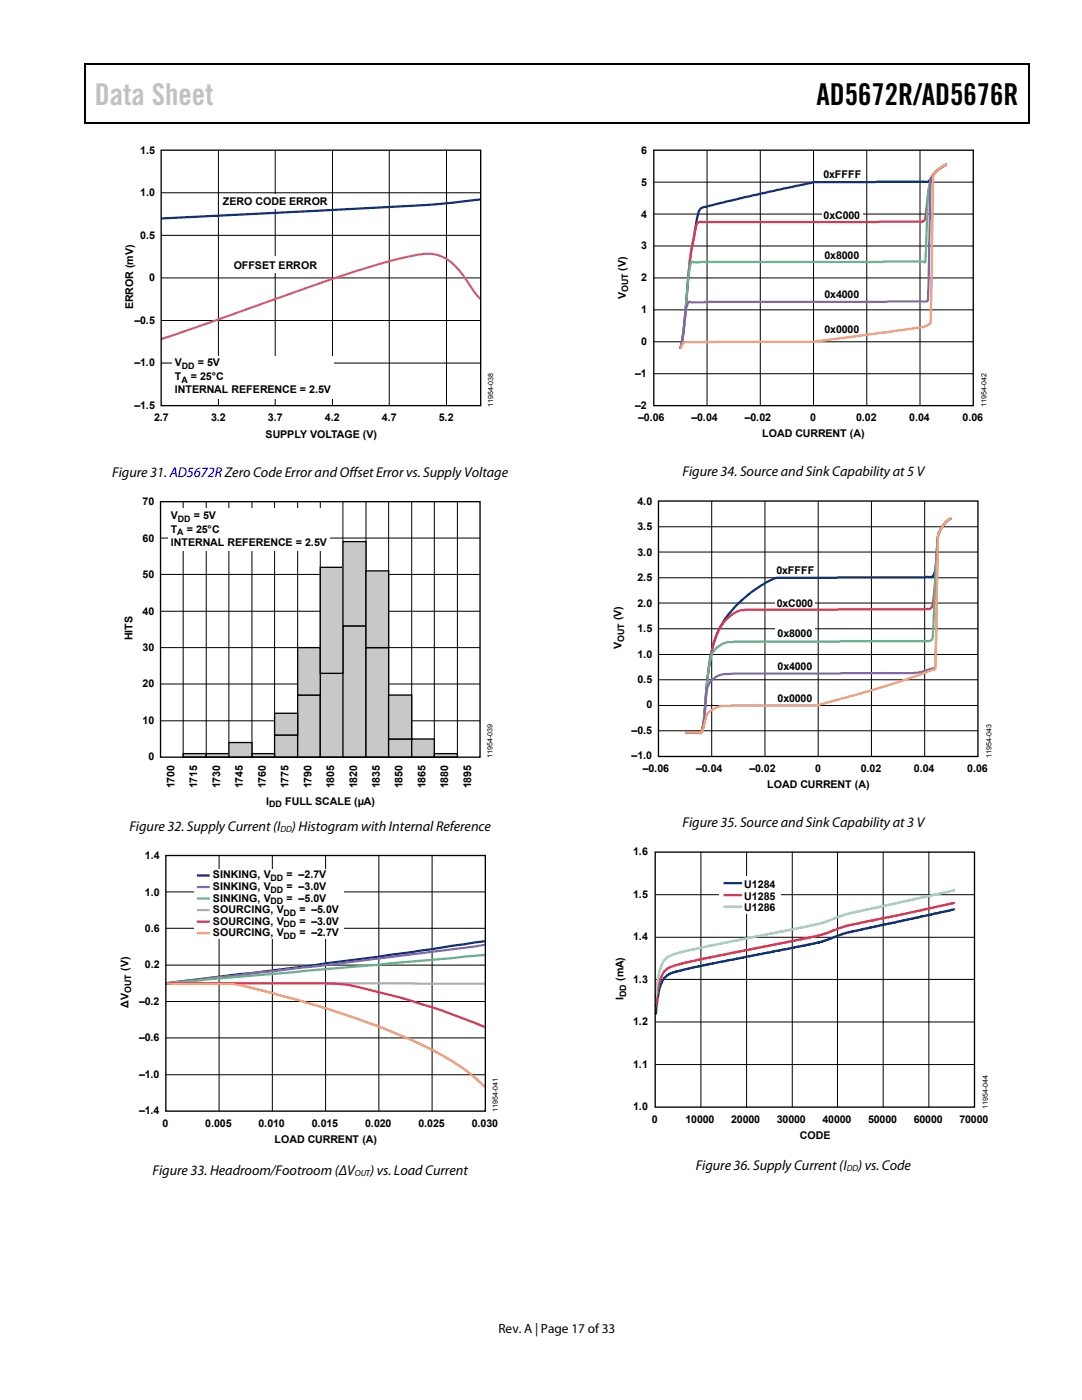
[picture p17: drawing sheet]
<svg xmlns="http://www.w3.org/2000/svg" width="216mm" height="279mm" viewBox="0 0 216 279" stroke-linecap="round" stroke-linejoin="round" font-family="sans-serif">
<defs><g id="words">
<text font-size="6" fill="#c1c1c1" x="18.9" y="20.9">Data Sheet</text>
<text font-size="6" x="162.9" y="20.9">AD5672R/AD5676R</text>
<g font-size="2.8">
<text x="22.4" y="95.1">Figure 31. AD5672R Zero Code Error and Offset Error vs. SupplyVoltage</text>
<text x="136.2" y="95">Figure 34. Source and Sink Capability at 5 V</text>
<text x="25.8" y="165.8">Figure 32. SupplyCurrent (I</text>
<text x="58.3" y="165.8">)Histogram with Internal Reference</text>
<text x="136.2" y="165">Figure 35. Source andSink Capabilityat 3 V</text>
<text x="138.8" y="233.6">Figure 36. Supply Current(I</text>
<text x="171.2" y="233.6">)vs. Code</text>
<text x="30.4" y="234.5">Figure 33. Headroom/Footroom (∆V</text>
<text x="73.9" y="234.5">)vs. Load Current</text>
</g>
<text font-size="2.7" x="99.4" y="266">Rev. A | Page 17 of33</text>
<g font-size="2.1">
<text x="28" y="30.7">1.5</text>
<text x="127.9" y="30.7">6</text>
<text x="164.3" y="35.6">0xFFFF</text>
<text x="28" y="39.2">1.0</text>
<text x="44.5" y="40.9">ZERO COD</text>
<text x="55.7" y="40.9">E ERROR</text>
<text x="127.9" y="37.1">5</text>
<text x="28" y="47.6">0.5</text>
<text x="127.9" y="43.4">4</text>
<text x="164.3" y="43.6">0xC000</text>
<text x="46.6" y="53.7">OFFSET</text>
<text x="55.6" y="53.7">ERROR</text>
<text x="124.8" y="54" transform="rotate(-90 124.8 54)">(V)</text>
<text x="127.9" y="49.8">3</text>
<text x="164.5" y="51.6">0x8000</text>
<text x="29.8" y="56.1">0</text>
<text x="124.8" y="59.8" transform="rotate(-90 124.8 59.8)">V</text>
<text x="127.9" y="56.1">2</text>
<text x="164.5" y="59.5">0x4000</text>
<text x="26.5" y="61.7" transform="rotate(-90 26.5 61.7)">ERROR (mV)</text>
<text x="26.8" y="64.6">–0.5</text>
<text x="127.9" y="62.5">1</text>
<text x="127.9" y="68.8">0</text>
<text x="164.5" y="66.4">0x0000</text>
<text x="26.8" y="73.1">–1.0</text>
<text x="34.9" y="75.8">T</text>
<text x="34.9" y="73.1">V</text>
<text x="38.1" y="75.8">= 25°C</text>
<text x="39.5" y="73.1">= 5V</text>
<text x="126.7" y="75.2">–1</text>
<text x="26.8" y="81.5">–1.5</text>
<text x="34.9" y="78.5">INTERNAL REFERENCE = 2.5V</text>
<text x="126.7" y="81.5">–2</text>
<text x="30.7" y="84.1">2.7</text>
<text x="42.1" y="84.1">3.2</text>
<text x="53" y="87.3">SUPPLY VOLTAGE (V)</text>
<text x="53.5" y="84.1">3.7</text>
<text x="64.8" y="84.1">4.2</text>
<text x="76.2" y="84.1">4.7</text>
<text x="87.6" y="84.1">5.2</text>
<text x="127.3" y="84">–0.06</text>
<text x="138" y="84">–0.04</text>
<text x="148.6" y="84">–0.02</text>
<text x="152.1" y="87.3">LOAD CURRENT (A)</text>
<text x="161.7" y="84">0</text>
<text x="170.8" y="84">0.02</text>
<text x="181.4" y="84">0.04</text>
<text x="192.1" y="84">0.06</text>
<text x="28.5" y="100.8">70</text>
<text x="127.2" y="100.7">4.0</text>
<text x="34.1" y="103.6">V</text>
<text x="34.1" y="106.3">T</text>
<text x="37.3" y="106.3">= 25°C</text>
<text x="38.7" y="103.6">= 5V</text>
<text x="127.2" y="105.8">3.5</text>
<text x="28.5" y="108.1">60</text>
<text x="34.1" y="109">INTERNAL REFERENCE = 2.5V</text>
<text x="127.2" y="110.9">3.0</text>
<text x="28.5" y="115.4">50</text>
<text x="127.2" y="116">2.5</text>
<text x="154.9" y="114.6">0xFFFF</text>
<text x="28.5" y="122.6">40</text>
<text x="124" y="123.8" transform="rotate(-90 124 123.8)">(V)</text>
<text x="127.2" y="121.1">2.0</text>
<text x="155" y="121">0xC000</text>
<text x="26.4" y="127.8" transform="rotate(-90 26.4 127.8)">HITS</text>
<text x="28.5" y="129.9">30</text>
<text x="124" y="129.6" transform="rotate(-90 124 129.6)">V</text>
<text x="127.2" y="131.2">1.0</text>
<text x="127.2" y="126.1">1.5</text>
<text x="155.2" y="127.2">0x8000</text>
<text x="28.5" y="137.2">20</text>
<text x="127.2" y="136.3">0.5</text>
<text x="155.2" y="133.7">0x4000</text>
<text x="129" y="141.4">0</text>
<text x="155.2" y="140">0x0000</text>
<text x="28.5" y="144.4">10</text>
<text x="126" y="146.5">–0.5</text>
<text x="29.6" y="151.7">0</text>
<text x="126" y="151.6">–1.0</text>
<text x="128.3" y="154.1">–0.06</text>
<text x="138.9" y="154.1">–0.04</text>
<text x="149.5" y="154.1">–0.02</text>
<text x="162.7" y="154.1">0</text>
<text x="171.7" y="154.1">0.02</text>
<text x="182.4" y="154.1">0.04</text>
<text x="193" y="154.1">0.06</text>
<text x="34.8" y="157.3" transform="rotate(-90 34.8 157.3)">1700</text>
<text x="39.4" y="157.3" transform="rotate(-90 39.4 157.3)">1715</text>
<text x="43.9" y="157.3" transform="rotate(-90 43.9 157.3)">1730</text>
<text x="48.5" y="157.3" transform="rotate(-90 48.5 157.3)">1745</text>
<text x="53" y="157.3" transform="rotate(-90 53 157.3)">1760</text>
<text x="53.1" y="160.6">I</text>
<text x="56.9" y="160.6">FULL SCALE (µA)</text>
<text x="57.6" y="157.3" transform="rotate(-90 57.6 157.3)">1775</text>
<text x="62.1" y="157.3" transform="rotate(-90 62.1 157.3)">1790</text>
<text x="66.7" y="157.3" transform="rotate(-90 66.7 157.3)">1805</text>
<text x="71.2" y="157.3" transform="rotate(-90 71.2 157.3)">1820</text>
<text x="75.8" y="157.3" transform="rotate(-90 75.8 157.3)">1835</text>
<text x="80.3" y="157.3" transform="rotate(-90 80.3 157.3)">1850</text>
<text x="84.9" y="157.3" transform="rotate(-90 84.9 157.3)">1865</text>
<text x="89.5" y="157.3" transform="rotate(-90 89.5 157.3)">1880</text>
<text x="94" y="157.3" transform="rotate(-90 94 157.3)">1895</text>
<text x="153.1" y="157.2">LOAD CURRENT (A)</text>
<text x="28.9" y="171.5">1.4</text>
<text x="126.3" y="170.7">1.6</text>
<text x="28.9" y="178.7">1.0</text>
<text x="42.5" y="179.9">S</text>
<text x="42.5" y="177.6">S</text>
<text x="42.5" y="175.3">S</text>
<text x="43.9" y="179.9">INKING, V</text>
<text x="43.9" y="177.6">INKING, V</text>
<text x="43.9" y="175.3">INKING, V</text>
<text x="57.2" y="179.9">= –5.0V</text>
<text x="57.2" y="177.6">= –3.0V</text>
<text x="57.2" y="175.3">= –2.7V</text>
<text x="126.3" y="179.2">1.5</text>
<text x="148.5" y="179.5">U1285</text>
<text x="148.5" y="177.3">U1284</text>
<text x="28.9" y="186">0.6</text>
<text x="42.5" y="184.5">S</text>
<text x="42.5" y="182.2">S</text>
<text x="43.9" y="184.5">OURCING, V</text>
<text x="43.9" y="182.2">OURCING, V</text>
<text x="59.7" y="184.5">= –3.0V</text>
<text x="59.7" y="182.2">= –5.0V</text>
<text x="148.5" y="181.8">U1286</text>
<text x="42.5" y="186.8">S</text>
<text x="43.9" y="186.8">OURCING, V</text>
<text x="59.7" y="186.8">= –2.7V</text>
<text x="126.3" y="187.6">1.4</text>
<text x="25.6" y="193.8" transform="rotate(-90 25.6 193.8)">(V)</text>
<text x="28.9" y="193.3">0.2</text>
<text x="124.4" y="195.8" transform="rotate(-90 124.4 195.8)">(mA)</text>
<text x="126.3" y="196.1">1.3</text>
<text x="25.6" y="201.1" transform="rotate(-90 25.6 201.1)">ΔV</text>
<text x="27.7" y="200.5">–0.2</text>
<text x="124.4" y="199.5" transform="rotate(-90 124.4 199.5)">I</text>
<text x="27.7" y="207.8">–0.6</text>
<text x="126.3" y="204.6">1.2</text>
<text x="27.7" y="215.1">–1.0</text>
<text x="126.3" y="213.1">1.1</text>
<text x="126.3" y="221.5">1.0</text>
<text x="27.7" y="222.3">–1.4</text>
<text x="32.4" y="224.9">0</text>
<text x="41" y="224.9">0.005</text>
<text x="51.6" y="224.9">0.010</text>
<text x="62.2" y="224.9">0.015</text>
<text x="72.9" y="224.9">0.020</text>
<text x="83.5" y="224.9">0.025</text>
<text x="94.1" y="224.9">0.030</text>
<text x="130" y="224.1">0</text>
<text x="136.8" y="224.1">10000</text>
<text x="145.9" y="224.1">20000</text>
<text x="155" y="224.1">30000</text>
<text x="159.6" y="227.3">CODE</text>
<text x="164.1" y="224.1">40000</text>
<text x="173.2" y="224.1">50000</text>
<text x="182.3" y="224.1">60000</text>
<text x="191.4" y="224.1">70000</text>
<text x="54.8" y="228.1">LOAD CURRENT (A)</text>
</g>
<g font-size="1.8">
<text x="125.4" y="58.3" transform="rotate(-90 125.4 58.3)">OUT</text>
<text x="36.2" y="76.4">A</text>
<text x="36.3" y="73.6">DD</text>
<text x="35.4" y="106.8">A</text>
<text x="35.5" y="104.1">DD</text>
<text x="124.5" y="128.1" transform="rotate(-90 124.5 128.1)">OUT</text>
<text x="53.7" y="161.1">DD</text>
<text x="56" y="165.9">DD</text>
<text x="54" y="178.2">DD</text>
<text x="54" y="175.9">DD</text>
<text x="54" y="180.5">DD</text>
<text x="56.6" y="185.1">DD</text>
<text x="56.6" y="182.8">DD</text>
<text x="56.6" y="187.4">DD</text>
<text x="26.2" y="198.1" transform="rotate(-90 26.2 198.1)">OUT</text>
<text x="124.9" y="198.9" transform="rotate(-90 124.9 198.9)">DD</text>
<text x="169" y="233.7">DD</text>
<text x="70.8" y="234.7">OUT</text>
</g>
<g font-size="1.4">
<text x="98.4" y="81.2" transform="rotate(-90 98.4 81.2)">11954-038</text>
<text x="196.9" y="81.3" transform="rotate(-90 196.9 81.3)">11954-042</text>
<text x="98.3" y="151.3" transform="rotate(-90 98.3 151.3)">11954-039</text>
<text x="197.8" y="151.3" transform="rotate(-90 197.8 151.3)">11954-043</text>
<text x="99.3" y="222" transform="rotate(-90 99.3 222)">11954-041</text>
<text x="197.1" y="221.3" transform="rotate(-90 197.1 221.3)">11954-044</text>
</g>
</g></defs>
<path d="M16.9 12.7h.2v1h-.2zM16.9 12.7h.2v.3h-.2zM82.5 12.7h.3v.3h-.3zM205.1 12.7h.3v1h-.3zM205.1 12.7h.3v.3h-.3zM16.9 24.4h.2v.2h-.2zM82.3 24.4h.2v.2h-.2zM205.1 24.4h.3v.2h-.3z" fill="#000"/>
<path d="M17 13.7v10.7M17.1 12.8h65.4M82.8 12.8h122.3M205.2 13.7v10.7M17.1 24.5h188" fill="none" stroke="#000" stroke-width=".25"/>
<path d="M32.2 38.5h63.7M43.6 30v51M54.9 30v51M66.3 30v51M77.7 30v51M89.1 30v51M32.2 55.5h63.7M32.2 47h63.7M32.2 72.5h63.7M32.2 64h63.7" fill="none" stroke="#000" stroke-width=".2"/>
<g fill="#fff">
<path d="M34.4 71h32.2v8.5h-32.2z"/>
<path d="M54.1 51.1h1.5v3.4h-1.5z"/>
<path d="M54.1 38.7h1.5v3h-1.5z"/>
</g>
<path d="M95.9 39.8a216.7 216.7 0 0 1-22.7 1.8l-41 2" fill="none" stroke="#0a347d" stroke-width=".44"/>
<path d="M95.9 59.7l-1.1-1.2-1.9-2.8a10.9 10.9 0 0 0-5.6-4.8 12.2 12.2 0 0 0-5.9 .3 262.1 262.1 0 0 0-29.4 9.5l-19.8 7" fill="none" stroke="#e9667f" stroke-width=".44"/>
<path d="M32.2 30h63.7v51h-63.7z" fill="none" stroke="#000" stroke-width=".27"/>
<g fill="none" stroke="#000" stroke-width=".2">
<path d="M32 114.6h63.8M32 107.4h63.8M36.5 100.1v51M41.2 100.1v51M45.7 100.1v51M50.3 100.1v51M54.8 100.1v51M59.4 100.1v51M63.9 100.1v51M68.4 100.1v51M73 100.1v51M77.5 100.1v51"/>
<path d="M82.1 100.1v51M86.7 100.1v51M91.3 100.1v51M32 136.5h63.8M32 129.2h63.8M32 122h63.8M32 143.9h63.8"/>
</g>
<path d="M54.8 146.7h4.6v4.4h-4.6z" fill="#c8c8c8"/>
<path d="M54.8 146.7h4.6v4.4h-4.6z" fill="none" stroke="#000" stroke-width=".27"/>
<path d="M59.4 138.7h4.5v12.4h-4.5z" fill="#c8c8c8"/>
<path d="M59.4 138.7h4.5v12.4h-4.5z" fill="none" stroke="#000" stroke-width=".27"/>
<path d="M63.9 134.4h4.5v16.7h-4.5z" fill="#c8c8c8"/>
<path d="M63.9 134.4h4.5v16.7h-4.5z" fill="none" stroke="#000" stroke-width=".27"/>
<path d="M68.4 124.9h4.6v26.2h-4.6z" fill="#c8c8c8"/>
<path d="M68.4 124.9h4.6v26.2h-4.6z" fill="none" stroke="#000" stroke-width=".27"/>
<path d="M73 129.2h4.5v21.9h-4.5z" fill="#c8c8c8"/>
<path d="M73 129.2h4.5v21.9h-4.5z" fill="none" stroke="#000" stroke-width=".27"/>
<path d="M77.5 147.5h4.6v3.6h-4.6z" fill="#c8c8c8"/>
<path d="M77.5 147.5h4.6v3.6h-4.6z" fill="none" stroke="#000" stroke-width=".27"/>
<path d="M36.5 150.4h4.7v.7h-4.7z" fill="#c8c8c8"/>
<path d="M36.5 150.4h4.7v.7h-4.7z" fill="none" stroke="#000" stroke-width=".27"/>
<path d="M41.2 150.4h4.5v.7h-4.5z" fill="#c8c8c8"/>
<path d="M41.2 150.4h4.5v.7h-4.5z" fill="none" stroke="#000" stroke-width=".27"/>
<path d="M45.7 148.2h4.6v2.9h-4.6z" fill="#c8c8c8"/>
<path d="M45.7 148.2h4.6v2.9h-4.6z" fill="none" stroke="#000" stroke-width=".27"/>
<path d="M50.3 150.4h4.5v.7h-4.5z" fill="#c8c8c8"/>
<path d="M50.3 150.4h4.5v.7h-4.5z" fill="none" stroke="#000" stroke-width=".27"/>
<path d="M54.8 142.3h4.6v4.4h-4.6z" fill="#c8c8c8"/>
<path d="M54.8 142.3h4.6v4.4h-4.6z" fill="none" stroke="#000" stroke-width=".27"/>
<path d="M59.4 129.2h4.5v9.5h-4.5z" fill="#c8c8c8"/>
<path d="M59.4 129.2h4.5v9.5h-4.5z" fill="none" stroke="#000" stroke-width=".27"/>
<path d="M63.9 113.2h4.5v21.2h-4.5z" fill="#c8c8c8"/>
<path d="M63.9 113.2h4.5v21.2h-4.5z" fill="none" stroke="#000" stroke-width=".27"/>
<path d="M68.4 108.1h4.6v16.8h-4.6z" fill="#c8c8c8"/>
<path d="M68.4 108.1h4.6v16.8h-4.6z" fill="none" stroke="#000" stroke-width=".27"/>
<path d="M73 113.9h4.5v15.3h-4.5z" fill="#c8c8c8"/>
<path d="M73 113.9h4.5v15.3h-4.5z" fill="none" stroke="#000" stroke-width=".27"/>
<path d="M77.5 138.7h4.6v8.8h-4.6z" fill="#c8c8c8"/>
<path d="M77.5 138.7h4.6v8.8h-4.6z" fill="none" stroke="#000" stroke-width=".27"/>
<path d="M82.1 147.5h4.6v3.6h-4.6z" fill="#c8c8c8"/>
<path d="M82.1 147.5h4.6v3.6h-4.6z" fill="none" stroke="#000" stroke-width=".27"/>
<path d="M86.7 150.4h4.6v.7h-4.6z" fill="#c8c8c8"/>
<path d="M32 100.1h63.8v51h-63.8zM86.7 150.4h4.6v.7h-4.6z" fill="none" stroke="#000" stroke-width=".27"/>
<path d="M33.5 101.5h32.3v8.4h-32.3z" fill="#fff"/>
<path d="M33.1 178h63.7M43.7 170.7v51.1M54.3 170.7v51.1M65 170.7v51.1M75.6 170.7v51.1M86.2 170.7v51.1M33.1 199.9h63.7M33.1 192.6h63.7M33.1 185.3h63.7M33.1 214.5h63.7M33.1 207.1h63.7" fill="none" stroke="#000" stroke-width=".2"/>
<path d="M96.8 187.8l-14.8 2.2-19.2 2.6-29.7 3.6" fill="none" stroke="#0a347d" stroke-width=".44"/>
<path d="M96.8 188.5l-34 4.4-29.7 3.3" fill="none" stroke="#8366b0" stroke-width=".44"/>
<path d="M96.8 190.6l-63.7 5.6" fill="none" stroke="#66b48c" stroke-width=".44"/>
<path d="M33.1 196.2l63.7 .1" fill="none" stroke="#9daecb" stroke-width=".44"/>
<path d="M33.1 196.2h29.7a34 34 0 0 1 10.7 1.3 157.2 157.2 0 0 1 23.3 7.5" fill="none" stroke="#e23354" stroke-width=".44"/>
<path d="M33.1 196.2h10.6a26.7 26.7 0 0 1 8.5 1.5 194.9 194.9 0 0 1 29.8 9.8 55.4 55.4 0 0 1 12.7 7.5l2.1 2" fill="none" stroke="#fe853d" stroke-width=".44"/>
<path d="M33.1 170.7h63.7v51.1h-63.7z" fill="none" stroke="#000" stroke-width=".27"/>
<path d="M38.7 173.4h29.9v13.9h-29.9z" fill="#fff"/>
<path d="M188.9 32.8l-.7 .4a8 8 0 0 0-2.9 2.9l-.3 .2h-19.5a15.7 15.7 0 0 0-5.3 .6l-11.7 2.5-7.6 1.8a1.59 1.59 0 0 0-1.6 1.6l-.7 3.6a103.1 103.1 0 0 0-1.8 15.9l-.5 4.3-.5 2.9M39.3 174.7h2.6" fill="none" stroke="#0a347d" stroke-width=".44"/>
<path d="M188.9 32.7a7 7 0 0 0-3.1 3l-.6 23.2v1l-.2 .2-44.4 .2h-2.7l-.4-.1a5.7 5.7 0 0 0-.9 3.7l-.3 3.1-.5 2.6M39.3 177h2.6" fill="none" stroke="#8366b0" stroke-width=".44"/>
<path d="M188.9 32.8a5.4 5.4 0 0 0-3.6 4.8l-.2 2.1-.4 11.7-.1 .8-.1 .1-.4-.1h-7.4l-38.3 .2-.3-.2a17 17 0 0 0-1 6.2 74.9 74.9 0 0 1-1.3 11.2M39.3 179.3h2.6" fill="none" stroke="#66b48c" stroke-width=".44"/>
<path d="M39.3 181.6h2.6" fill="none" stroke="#9daecb" stroke-width=".44"/>
<path d="M188.9 32.8a5.4 5.4 0 0 0-3.6 4.9l-.6 5.3a.95 .95 0 0 1-1.1 1.2l-44.1 .1a2.12 2.12 0 0 0-.8 1.9 97.3 97.3 0 0 0-1.9 15.5l-.5 5.2-.5 2.7M39.3 183.9h2.6" fill="none" stroke="#e23354" stroke-width=".44"/>
<path d="M39.3 186.2h2.6" fill="none" stroke="#fe853d" stroke-width=".44"/>
<path d="M130.5 36.3h63.7M141.1 30v51M151.7 30v51M162.3 30v51M173 30v51M183.6 30v51M130.5 55.5h63.7M130.5 49.1h63.7M130.5 42.7h63.7M130.5 74.6h63.7M130.5 61.8h63.7M130.5 68.2h63.7" fill="none" stroke="#000" stroke-width=".2"/>
<path d="M188.9 32.8l-1.4 .8-1 .8-.3 .5-.5 29.4a2.7 2.7 0 0 1-1.9 1l-19.5 2.6a70.8 70.8 0 0 1-10.5 .3l-15.4 .1a3.3 3.3 0 0 0-2.1 .2l-.5 1.1" fill="none" stroke="#fea36e" stroke-width=".44"/>
<path d="M130.5 30h63.7v51h-63.7z" fill="none" stroke="#000" stroke-width=".27"/>
<path d="M164 41.7h8.2v2.1h-8.2z" fill="#fff"/>
<g fill="none" stroke="#000" stroke-width=".2">
<path d="M142 100v51M152.6 100v51M163.3 100v51M173.9 100v51M184.5 100v51M131.4 115.3h63.7M131.4 110.2h63.7M131.4 105.1h63.7M131.4 135.7h63.7M131.4 130.6h63.7M131.4 125.5h63.7M131.4 120.4h63.7"/>
<path d="M131.4 145.8h63.7M131.4 140.8h63.7"/>
</g>
<path d="M131.4 100h63.7v51h-63.7z" fill="none" stroke="#000" stroke-width=".27"/>
<path d="M189.8 103.4a5.6 5.6 0 0 0-2.8 5l-.4 5.2-.2 1a1.14 1.14 0 0 1-1.5 .5l-28 .2a5.7 5.7 0 0 0-4.6 1.3l-3 2.1a22.3 22.3 0 0 0-4.8 5 21.3 21.3 0 0 0-3.2 10.2l-.6 6.9a19.4 19.4 0 0 1-.8 5.4l-.2 .1-.3-.1-2.7 .1" fill="none" stroke="#0a347d" stroke-width=".44"/>
<path d="M189.8 103.4a5.7 5.7 0 0 0-2.8 5l-.4 8a15.9 15.9 0 0 1-.8 4.9l-.4 .3-31.7 .1a25.7 25.7 0 0 0-6.4 .2l-1.6 1a11.6 11.6 0 0 0-3.7 7.2 110.1 110.1 0 0 0-1.6 14.5l-.2 1.1-.5 .6-.3-.1h-2.7" fill="none" stroke="#e23354" stroke-width=".44"/>
<path d="M189.8 103.4a6 6 0 0 0-2.8 5.8l-.8 17.5a1.21 1.21 0 0 1-1.7 1.3l-33.5 .1a25.7 25.7 0 0 0-6.3 .2 4.4 4.4 0 0 0-3.1 4.2l-.8 8a15.9 15.9 0 0 1-.8 5.5l-.3 .3-.3-.1h-2.7" fill="none" stroke="#66b48c" stroke-width=".44"/>
<path d="M189.8 103.4a5.8 5.8 0 0 0-2.6 3.7l-.6 26v.2l-1.7 .5a11 11 0 0 1-5.2 .5l-31.3 .1a16.8 16.8 0 0 0-5.1 .5 4 4 0 0 0-2.4 4l-.1 .8a30.9 30.9 0 0 1-.6 6l-.2 .3a.41 .41 0 0 1-.6 .2h-2.7" fill="none" stroke="#8366b0" stroke-width=".44"/>
<path d="M189.8 103.4a5.8 5.8 0 0 0-2.6 3.7l-.6 26.5h-.5l-2.1 .9-8 2.7-11 3a10.6 10.6 0 0 1-4.9 .6l-14.4 .1a4.8 4.8 0 0 0-4.8 1.9l-.1 .4a7.7 7.7 0 0 1-.9 3h-3.2" fill="none" stroke="#fea36e" stroke-width=".44"/>
<g fill="#fff">
<path d="M154.6 125h8v2.5h-8z"/>
<path d="M154.6 118.8h8v2.5h-8z"/>
</g>
<path d="M130.7 178.6h63.8M139.9 170v51M149 170v51M158.1 170v51M167.1 170v51M176.2 170v51M185.3 170v51M130.7 187.1h63.8M130.7 195.5h63.8M130.7 204h63.8M130.7 212.5h63.8" fill="none" stroke="#000" stroke-width=".2"/>
<path d="M157.4 189.4l-16.7 3.1-5.9 1.4a4.1 4.1 0 0 0-3.3 3.8l-.7 4.7M159.1 188.9l-1.8 .5M190.4 181.5l-21.3 4.6-5.1 1.8-4.9 1.1" fill="none" stroke="#0a347d" stroke-width=".44"/>
<path d="M157.4 187.9l-16.7 3.3-4.4 1-2.2 .7a3.5 3.5 0 0 0-2.5 2.9l-.8 5v-.2M187.6 180.8l-8.9 2-9.5 1.9-2.2 .7-2 .9-1.9 .5-5.8 1.1M188.8 180.6l-1.2 .3M189.9 180.2l-1.1 .3M190.4 180.2l-.5 .1" fill="none" stroke="#e23354" stroke-width=".44"/>
<path d="M180.3 179.9l-2.3 .6-1.3 .2M190.4 177.7l-10.1 2.3M157.4 185.6l-15.9 3.1-5.2 1.2-2.4 .8a4 4 0 0 0-2.2 2.7l-.5 2.6-.4 3-.1-.3M175.4 181l-6.6 1.5-5.1 1.8-6.4 1.3M176.7 180.8l-1.3 .1" fill="none" stroke="#99cdb3" stroke-width=".44"/>
<path d="M130.7 170.1h63.8v50.9h-63.8z" fill="none" stroke="#000" stroke-width=".27"/>
<path d="M143.5 174.9h12.3v7.6h-12.3z" fill="#fff"/>
<path d="M144.4 176.3h3.7" fill="none" stroke="#0a347d" stroke-width=".44"/>
<path d="M144.4 178.6h3.7" fill="none" stroke="#e23354" stroke-width=".44"/>
<path d="M144.4 180.9h3.7" fill="none" stroke="#99cdb3" stroke-width=".44"/>
<use href="#words"/>
</svg>
